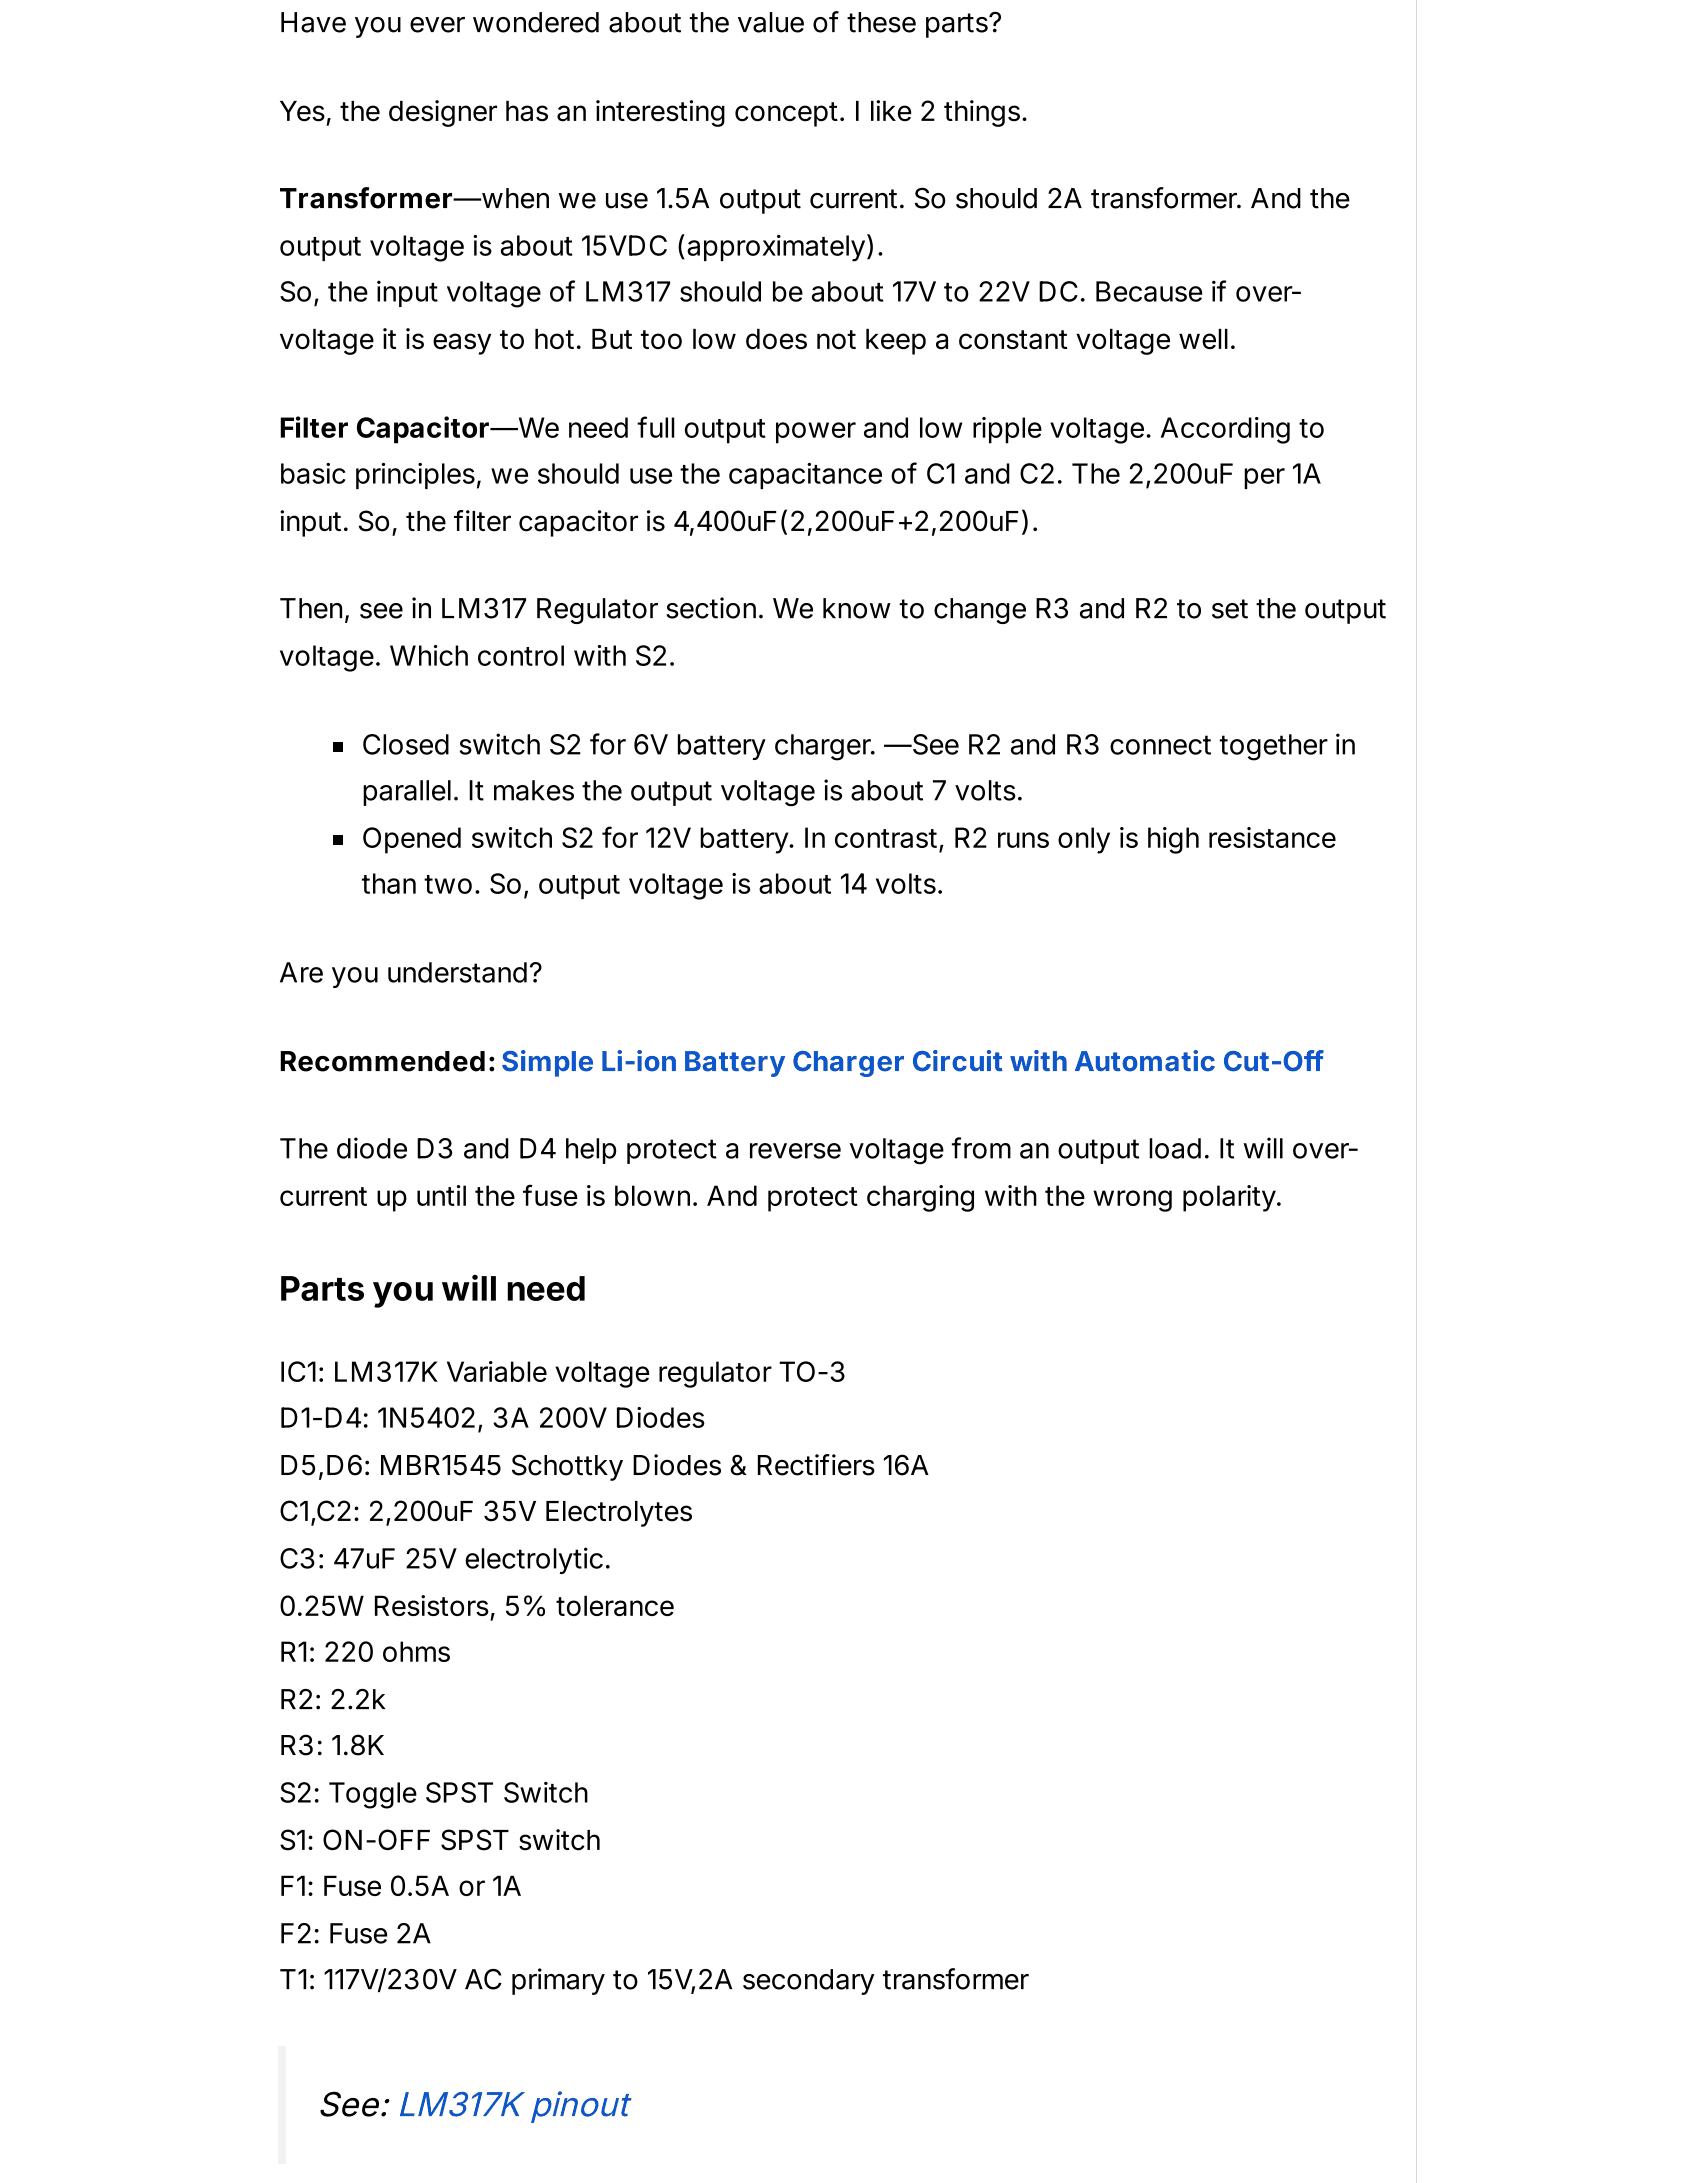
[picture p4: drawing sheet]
<svg xmlns="http://www.w3.org/2000/svg" width="216mm" height="279mm" viewBox="0 0 216 279" stroke-linecap="round" stroke-linejoin="round" font-family="sans-serif">
<defs><g id="words">
<g font-size=".4">
<text x="35.7" y="4.1">H ave</text>
<text x="45.3" y="4.1">you</text>
<text x="52.4" y="4.1">ever</text>
<text x="60.4" y="4.1">wondered</text>
<text x="77.9" y="4.1">about</text>
<text x="88.2" y="4.1">the</text>
<text x="94.3" y="4.1">value</text>
<text x="103.9" y="4.1">of</text>
<text x="108.4" y="4.1">these</text>
<text x="118.2" y="4.1">parts?</text>
<text x="35.7" y="15.5">Y</text>
<text x="37.9" y="15.5">es,</text>
<text x="43.6" y="15.5">the</text>
<text x="49.6" y="15.5">designer</text>
<text x="64.5" y="15.5">has</text>
<text x="71.2" y="15.5">an</text>
<text x="76.1" y="15.5">interesting</text>
<text x="93.9" y="15.5">concept.</text>
<text x="109.2" y="15.5">I</text>
<text x="111.2" y="15.5">like</text>
<text x="117.7" y="15.5">2</text>
<text x="120.8" y="15.5">things.</text>
<text x="35.7" y="26.6">Tr a nsfor m er —when</text>
<text x="71.4" y="26.6">we</text>
<text x="77.3" y="26.6">use</text>
<text x="83.9" y="26.6">1.5 A</text>
<text x="92" y="26.6">output</text>
<text x="103.5" y="26.6">current.</text>
<text x="116.9" y="26.6">So</text>
<text x="122.2" y="26.6">should</text>
<text x="133.9" y="26.6">2A</text>
<text x="139.6" y="26.6">transformer</text>
<text x="158" y="26.6">.</text>
<text x="160" y="26.6">A nd</text>
<text x="167.7" y="26.6">the</text>
<text x="35.7" y="32.7">output</text>
<text x="47.3" y="32.7">voltage</text>
<text x="60.4" y="32.7">is</text>
<text x="63.9" y="32.7">about</text>
<text x="74.3" y="32.7">15 VD C</text>
<text x="86.5" y="32.7">( approx</text>
<text x="99.2" y="32.7">imately) .</text>
<text x="35.7" y="38.6">So,</text>
<text x="42" y="38.6">the</text>
<text x="48.1" y="38.6">input</text>
<text x="57.1" y="38.6">voltage</text>
<text x="70.2" y="38.6">of</text>
<text x="74.7" y="38.6">L M 3 17</text>
<text x="86.9" y="38.6">should</text>
<text x="98.6" y="38.6">be</text>
<text x="103.7" y="38.6">about</text>
<text x="114.1" y="38.6">17V</text>
<text x="120.8" y="38.6">to</text>
<text x="125.1" y="38.6">22V</text>
<text x="132.8" y="38.6">D C.</text>
<text x="140" y="38.6">Because</text>
<text x="154.9" y="38.6">if</text>
<text x="158.1" y="38.6">over</text>
<text x="165.1" y="38.6">-</text>
<text x="35.7" y="44.7">voltage</text>
<text x="48.8" y="44.7">it</text>
<text x="51.8" y="44.7">is</text>
<text x="55.3" y="44.7">easy</text>
<text x="63.9" y="44.7">to</text>
<text x="68.3" y="44.7">hot.</text>
<text x="75.5" y="44.7">But</text>
<text x="82" y="44.7">too</text>
<text x="88.5" y="44.7">low</text>
<text x="95.3" y="44.7">does</text>
<text x="104.3" y="44.7">not</text>
<text x="110.6" y="44.7">keep</text>
<text x="119.6" y="44.7">a</text>
<text x="122.6" y="44.7">constant</text>
<text x="137.7" y="44.7">voltage</text>
<text x="150.8" y="44.7">well.</text>
<text x="35.7" y="56">Filt er</text>
<text x="45.5" y="56">Ca pa c it or —We</text>
<text x="72.6" y="56">need</text>
<text x="81.6" y="56">f ull</text>
<text x="87.5" y="56">output</text>
<text x="99" y="56">power</text>
<text x="110.4" y="56">and</text>
<text x="117.5" y="56">low</text>
<text x="124.3" y="56">ripple</text>
<text x="134.3" y="56">voltage.</text>
<text x="148.4" y="56">A ccording</text>
<text x="166.3" y="56">to</text>
<text x="35.7" y="61.9">basic</text>
<text x="45.3" y="61.9">principles,</text>
<text x="62.8" y="61.9">we</text>
<text x="68.6" y="61.9">should</text>
<text x="80.4" y="61.9">use</text>
<text x="87.1" y="61.9">the</text>
<text x="93.2" y="61.9">capacitance</text>
<text x="113.9" y="61.9">of</text>
<text x="118.5" y="61.9">C1</text>
<text x="123.4" y="61.9">and</text>
<text x="130.4" y="61.9">C2.</text>
<text x="137.1" y="61.9">T he</text>
<text x="144.3" y="61.9">2,200uF</text>
<text x="159" y="61.9">per</text>
<text x="165.3" y="61.9">1A</text>
<text x="35.7" y="68">input.</text>
<text x="45.7" y="68">So,</text>
<text x="52" y="68">the</text>
<text x="58.1" y="68">f ilter</text>
<text x="66.3" y="68">capacitor</text>
<text x="82.6" y="68">is</text>
<text x="86.1" y="68">4</text>
<text x="88.1" y="68">,400uF ( 2,200uF +</text>
<text x="116.9" y="68">2,200uF ) .</text>
<text x="35.7" y="79.1">T hen,</text>
<text x="45.9" y="79.1">see</text>
<text x="52.6" y="79.1">in</text>
<text x="56.3" y="79.1">L M 3 17</text>
<text x="68.4" y="79.1">R egulator</text>
<text x="85.1" y="79.1">section.</text>
<text x="98.8" y="79.1">We</text>
<text x="105.1" y="79.1">know</text>
<text x="115.1" y="79.1">to</text>
<text x="119.4" y="79.1">change</text>
<text x="132.4" y="79.1">R 3</text>
<text x="138" y="79.1">and</text>
<text x="145.1" y="79.1">R 2</text>
<text x="150.6" y="79.1">to</text>
<text x="154.9" y="79.1">set</text>
<text x="160.8" y="79.1">the</text>
<text x="166.9" y="79.1">output</text>
<text x="35.7" y="85.2">voltage.</text>
<text x="49.8" y="85.2">Which</text>
<text x="61" y="85.2">control</text>
<text x="73.4" y="85.2">with</text>
<text x="81.2" y="85.2">S2.</text>
<text x="46.3" y="96.5">Closed</text>
<text x="58.6" y="96.5">switch</text>
<text x="70.2" y="96.5">S2</text>
<text x="75.5" y="96.5">for</text>
<text x="81" y="96.5">6V</text>
<text x="86.5" y="96.5">battery</text>
<text x="99" y="96.5">charger</text>
<text x="111.2" y="96.5">.</text>
<text x="113.1" y="96.5">—See</text>
<text x="123.7" y="96.5">R 2</text>
<text x="129.2" y="96.5">and</text>
<text x="136.3" y="96.5">R 3</text>
<text x="142" y="96.5">connect</text>
<text x="156.1" y="96.5">together</text>
<text x="170.8" y="96.5">in</text>
<text x="46.3" y="102.4">parallel.</text>
<text x="59.8" y="102.4">It</text>
<text x="63" y="102.4">makes</text>
<text x="74.5" y="102.4">the</text>
<text x="80.6" y="102.4">output</text>
<text x="92.2" y="102.4">voltage</text>
<text x="105.3" y="102.4">is</text>
<text x="108.8" y="102.4">about</text>
<text x="119.2" y="102.4">7</text>
<text x="122.2" y="102.4">volts.</text>
<text x="46.3" y="108.5">Opened</text>
<text x="60.2" y="108.5">switch</text>
<text x="71.8" y="108.5">S2</text>
<text x="77.1" y="108.5">for</text>
<text x="82.6" y="108.5">12V</text>
<text x="89.4" y="108.5">battery</text>
<text x="100.8" y="108.5">.</text>
<text x="102.8" y="108.5">In</text>
<text x="106.7" y="108.5">contrast,</text>
<text x="122" y="108.5">R 2</text>
<text x="127.5" y="108.5">runs</text>
<text x="135.3" y="108.5">only</text>
<text x="143.1" y="108.5">is</text>
<text x="146.7" y="108.5">high</text>
<text x="154.5" y="108.5">resistance</text>
<text x="46.3" y="114.4">than</text>
<text x="54.3" y="114.4">two.</text>
<text x="62.6" y="114.4">So,</text>
<text x="68.8" y="114.4">output</text>
<text x="80.4" y="114.4">voltage</text>
<text x="93.5" y="114.4">is</text>
<text x="97.1" y="114.4">about</text>
<text x="107.5" y="114.4">14</text>
<text x="112" y="114.4">volts.</text>
<text x="35.7" y="125.7">A re</text>
<text x="42.4" y="125.7">you</text>
<text x="49.4" y="125.7">understand?</text>
<text x="35.7" y="137.1">Rec om m end ed :</text>
<text x="35.7" y="148.2">T he</text>
<text x="43" y="148.2">diode</text>
<text x="53.2" y="148.2">D 3</text>
<text x="59.2" y="148.2">and</text>
<text x="66.3" y="148.2">D 4</text>
<text x="72.2" y="148.2">help</text>
<text x="80" y="148.2">protect</text>
<text x="92.8" y="148.2">a</text>
<text x="95.7" y="148.2">reverse</text>
<text x="108.6" y="148.2">voltage</text>
<text x="121.8" y="148.2">f rom</text>
<text x="130.4" y="148.2">an</text>
<text x="135.3" y="148.2">output</text>
<text x="146.9" y="148.2">load.</text>
<text x="155.9" y="148.2">It</text>
<text x="159" y="148.2">will</text>
<text x="165.3" y="148.2">over</text>
<text x="172.4" y="148.2">-</text>
<text x="35.7" y="154.3">current</text>
<text x="48.1" y="154.3">up</text>
<text x="53.2" y="154.3">until</text>
<text x="60.8" y="154.3">the</text>
<text x="66.9" y="154.3">f use</text>
<text x="74.9" y="154.3">is</text>
<text x="78.5" y="154.3">blown.</text>
<text x="90.4" y="154.3">A nd</text>
<text x="98.1" y="154.3">protect</text>
<text x="110.8" y="154.3">charging</text>
<text x="125.9" y="154.3">with</text>
<text x="133.7" y="154.3">the</text>
<text x="139.8" y="154.3">wrong</text>
<text x="151.2" y="154.3">polarity</text>
<text x="163.2" y="154.3">.</text>
<text x="35.7" y="166.5">Parts</text>
<text x="47.7" y="166.5">yo u</text>
<text x="56.5" y="166.5">will</text>
<text x="64.7" y="166.5">need</text>
<text x="35.7" y="176.8">IC1:</text>
<text x="42.6" y="176.8">L M 3 17K</text>
<text x="57.1" y="176.8">V</text>
<text x="59.2" y="176.8">ariable</text>
<text x="71" y="176.8">voltage</text>
<text x="84.1" y="176.8">regulator</text>
<text x="99.6" y="176.8">TO-3</text>
<text x="35.7" y="182.7">D 1-D 4:</text>
<text x="48.3" y="182.7">1N 5 402,</text>
<text x="63" y="182.7">3 A</text>
<text x="68.8" y="182.7">200V</text>
<text x="78.6" y="182.7">D iodes</text>
<text x="35.7" y="188.8">D 5 ,D 6:</text>
<text x="48.4" y="188.8">M BR 15 45</text>
<text x="65.3" y="188.8">Schottky</text>
<text x="80.8" y="188.8">D iodes</text>
<text x="93.3" y="188.8">&amp;</text>
<text x="96.7" y="188.8">R ectif iers</text>
<text x="113" y="188.8">16A</text>
<text x="35.7" y="194.7">C1,</text>
<text x="40.4" y="194.7">C2:</text>
<text x="47.1" y="194.7">2,200uF</text>
<text x="61.8" y="194.7">3 5 V</text>
<text x="69.6" y="194.7">Electrolytes</text>
<text x="35.7" y="200.7">C3 :</text>
<text x="42.6" y="200.7">47uF</text>
<text x="51.8" y="200.7">25 V</text>
<text x="59.4" y="200.7">electrolytic.</text>
<text x="35.7" y="206.8">0.25 W</text>
<text x="47.7" y="206.8">R esistors,</text>
<text x="64.5" y="206.8">5 %</text>
<text x="71.2" y="206.8">tolerance</text>
<text x="35.7" y="212.7">R 1:</text>
<text x="41.4" y="212.7">220</text>
<text x="48.8" y="212.7">ohms</text>
<text x="35.7" y="218.8">R 2:</text>
<text x="42.2" y="218.8">2.2k</text>
<text x="35.7" y="224.6">R 3 :</text>
<text x="42.4" y="224.6">1.8K</text>
<text x="35.7" y="230.7">S2:</text>
<text x="42" y="230.7">Toggle</text>
<text x="54.3" y="230.7">SP ST</text>
<text x="64.3" y="230.7">Switch</text>
<text x="35.7" y="236.8">S1:</text>
<text x="41.2" y="236.8">ON -OF F</text>
<text x="56.3" y="236.8">SP ST</text>
<text x="66.3" y="236.8">switch</text>
<text x="35.7" y="242.6">F 1:</text>
<text x="41.2" y="242.6">Fuse</text>
<text x="49.8" y="242.6">0.5 A</text>
<text x="58.6" y="242.6">or</text>
<text x="63" y="242.6">1A</text>
<text x="35.7" y="248.7">F 2:</text>
<text x="42" y="248.7">Fuse</text>
<text x="50.6" y="248.7">2A</text>
<text x="35.7" y="254.6">T 1:</text>
<text x="41.4" y="254.6">117V</text>
<text x="48.3" y="254.6">/23 0V</text>
<text x="59.4" y="254.6">AC</text>
<text x="65.3" y="254.6">primary</text>
<text x="78.4" y="254.6">to</text>
<text x="82.8" y="254.6">15 V</text>
<text x="88.3" y="254.6">,2A</text>
<text x="94.9" y="254.6">secondary</text>
<text x="113" y="254.6">transformer</text>
<text x="40.6" y="270.8">Se e :</text>
</g>
<g font-size=".4" fill="#0b57d0">
<text x="64.1" y="137.1">Sim ple</text>
<text x="76.9" y="137.1">Li-ion</text>
<text x="87.5" y="137.1">Ba t t er y</text>
<text x="101.4" y="137.1">Cha r g er</text>
<text x="116.7" y="137.1">Cir c uit</text>
<text x="129.2" y="137.1">wit h</text>
<text x="137.5" y="137.1">Aut om a t ic</text>
<text x="156.5" y="137.1">Cut -Of</text>
<text x="168" y="137.1">f</text>
<text x="50.8" y="270.8">LM 317K</text>
<text x="67.9" y="270.8">pinout</text>
</g>
</g></defs>
<path d="M181.2 0v279.4" fill="none" stroke="#d5d8dc" stroke-width=".2"/>
<path d="M32.7 0h148.5v279.4h-148.5z" fill="#fff"/>
<path d="M42.7 95h1.2v1.2h-1.2zM42.7 106.9h1.2v1.2h-1.2z" fill="#000"/>
<use href="#words"/>
</svg>
